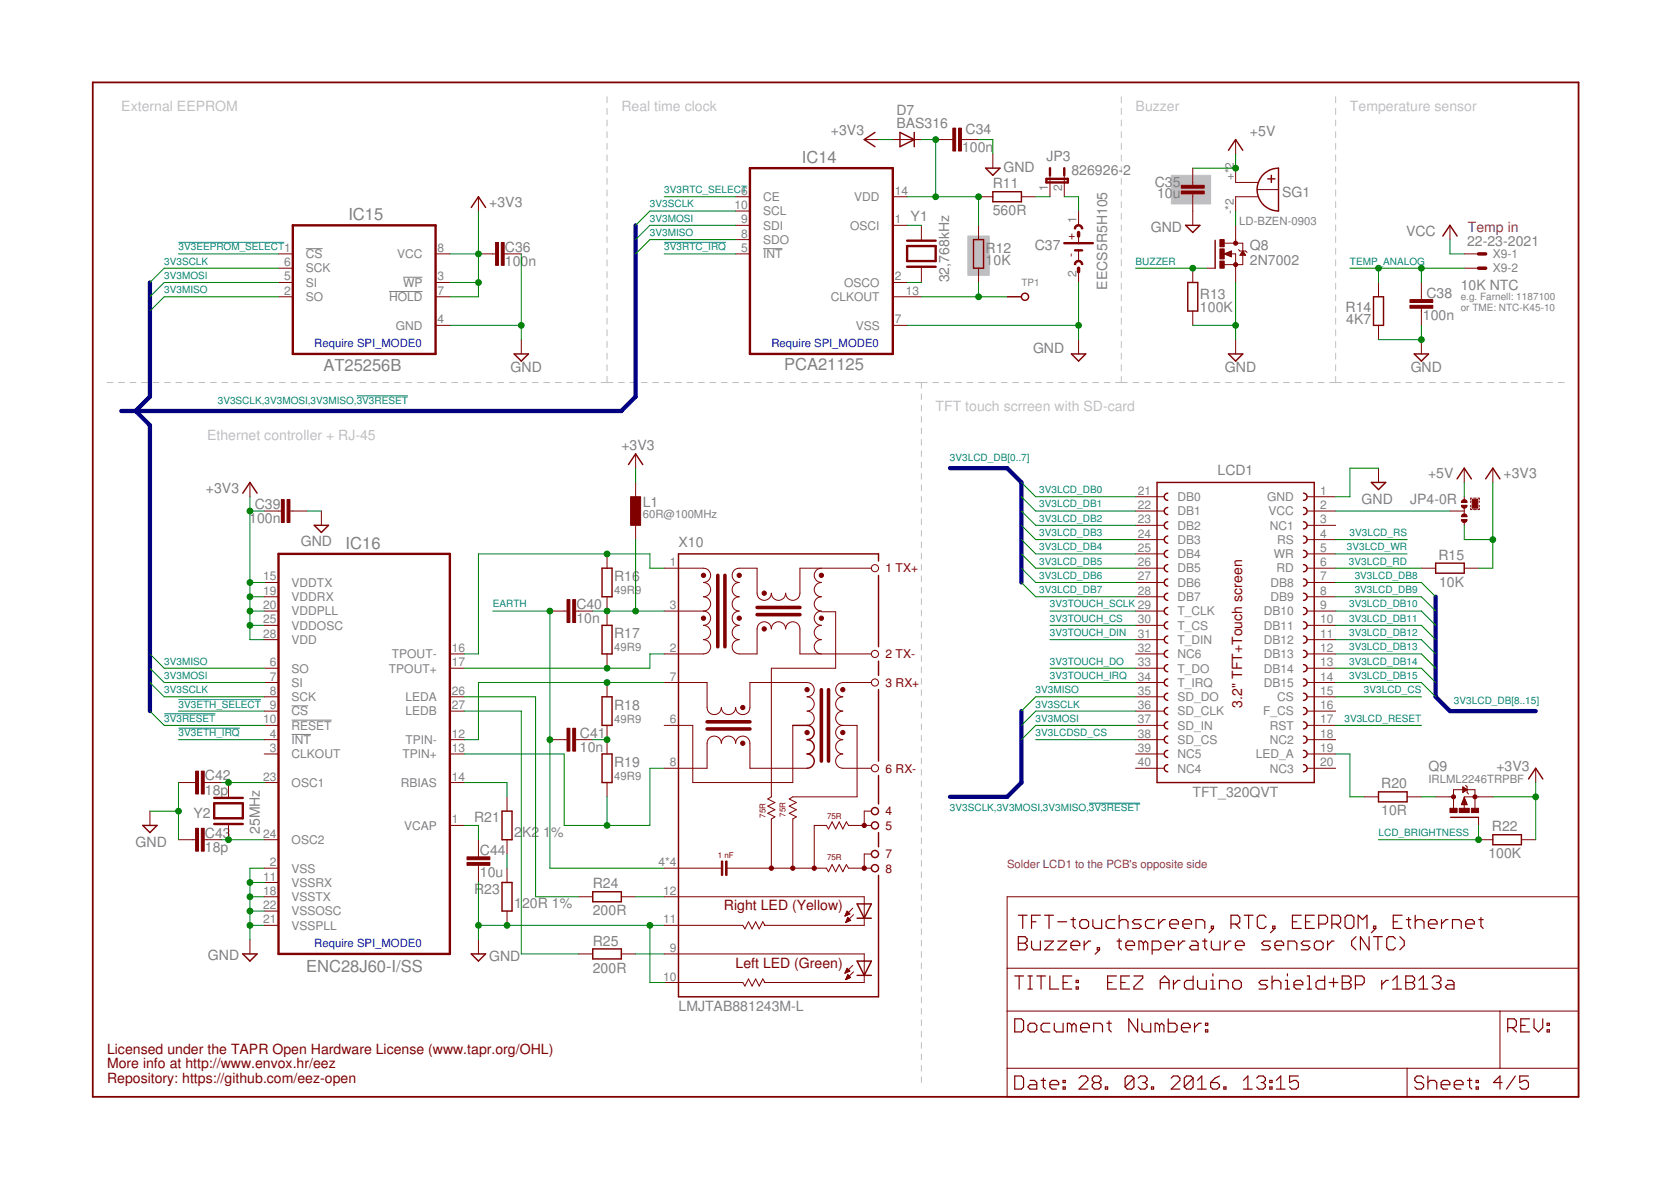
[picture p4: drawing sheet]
<svg xmlns="http://www.w3.org/2000/svg" width="297mm" height="210mm" viewBox="0 0 297 210" stroke-linecap="round" stroke-linejoin="round" font-family="sans-serif">
<defs><g id="words">
<g font-size="2.9" fill="#808080">
<text x="142.6" y="29">IC14</text>
<text x="61.9" y="39.2">IC15</text>
<text x="57.5" y="65.9">AT25256B</text>
<text x="139.4" y="65.8">PCA21125</text>
<text x="61.4" y="97.6">IC16</text>
<text x="54.4" y="172.8">ENC28J60-I/SS</text>
</g>
<g font-size="2.5" fill="#c0c0c0">
<text x="21.6" y="19.7">External EEPROM</text>
<text x="110.5" y="19.7">Real time clock</text>
<text x="201.9" y="19.7">Buzzer</text>
<text x="240" y="19.7">Temperature sensor</text>
<text x="166.3" y="73.1">TFT touch scrreen with SD-card</text>
<text x="36.8" y="78.1">Ethernet controller + RJ-45</text>
</g>
<g font-size="2.5" fill="#808080">
<text x="159.3" y="22.7">BAS316</text>
<text x="159.3" y="20.5">D7</text>
<text x="171.7" y="23.8">C34</text>
<text x="147.7" y="24">+3V3</text>
<text x="171" y="27">100n</text>
<text x="186" y="28.6">JP3</text>
<text x="222.2" y="24.2">+5V</text>
<text x="176.5" y="33.5">R11</text>
<text x="178.4" y="30.5">GND</text>
<text x="190.4" y="31.2">826926-2</text>
<text x="205.3" y="33.3">C3</text>
<text x="205.7" y="35.2">10</text>
<text x="208.5" y="35.2">u</text>
<text x="208.5" y="33.3">5</text>
<text x="227.9" y="35">SG1</text>
<text x="87" y="36.9">+3V3</text>
<text x="161.9" y="39.3">Y1</text>
<text x="176.5" y="38.3">560R</text>
<text x="204.6" y="41.2">GND</text>
<text x="249.9" y="41.9">VCC</text>
<text x="89.8" y="47.3">100n</text>
<text x="89.8" y="44.7">C36</text>
<text x="175.2" y="47.2">1</text>
<text x="175.2" y="44.9">R12</text>
<text x="176.6" y="47.2">0K</text>
<text x="184" y="44.4">C37</text>
<text x="222.2" y="47">2N7002</text>
<text x="222.2" y="44.5">Q8</text>
<text x="260.8" y="43.7">22-23-2021</text>
<text x="168.7" y="50.2" transform="rotate(-90 168.7 50.2)">32,768kHz</text>
<text x="196.8" y="51.5" transform="rotate(-90 196.8 51.5)">EECS5R5H105</text>
<text x="213.3" y="53.1">R13</text>
<text x="253.6" y="53">C38</text>
<text x="259.7" y="51.5">10K NTC</text>
<text x="213.3" y="55.4">100K</text>
<text x="239.2" y="55.4">R14</text>
<text x="239.3" y="57.6">4K7</text>
<text x="252.9" y="56.8">100n</text>
<text x="183.6" y="62.8">GND</text>
<text x="90.8" y="66.1">GND</text>
<text x="217.7" y="66.1">GND</text>
<text x="250.8" y="66.1">GND</text>
<text x="110.5" y="80">+3V3</text>
<text x="36.6" y="87.7">+3V3</text>
<text x="216.4" y="84.5">LCD1</text>
<text x="242" y="89.6">GND</text>
<text x="250.7" y="89.6">JP4-0R</text>
<text x="253.9" y="85">+5V</text>
<text x="267.3" y="85">+3V3</text>
<text x="44.3" y="93">100n</text>
<text x="45.3" y="90.5">C39</text>
<text x="114.3" y="90.2">L1</text>
<text x="53.5" y="97.1">GND</text>
<text x="120.6" y="97.2">X10</text>
<text x="255.7" y="99.5">R15</text>
<text x="109.2" y="103.3">R16</text>
<text x="255.8" y="104.3">10K</text>
<text x="102.5" y="110.8">10n</text>
<text x="102.5" y="108.2">C40</text>
<text x="109.2" y="113.5">R17</text>
<text x="103.1" y="131.1">C41</text>
<text x="109.2" y="126.2">R18</text>
<text x="103.1" y="133.6">10n</text>
<text x="109.2" y="136.3">R19</text>
<text x="253.9" y="137">Q9</text>
<text x="266" y="137">+3V3</text>
<text x="36.4" y="141.2">18p</text>
<text x="36.4" y="138.7">C42</text>
<text x="212" y="141.6">TFT_320QVT</text>
<text x="245.5" y="140.1">R20</text>
<text x="34.4" y="145.3">Y2</text>
<text x="36.4" y="148.9">C43</text>
<text x="46.2" y="148.3" transform="rotate(-90 46.2 148.3)">25MHz</text>
<text x="84.3" y="146.2">R21</text>
<text x="91.4" y="148.7">2</text>
<text x="92.8" y="148.7">K2</text>
<text x="96.6" y="148.7">1</text>
<text x="98" y="148.7">%</text>
<text x="245.5" y="144.9">10R</text>
<text x="265.2" y="147.7">R22</text>
<text x="24.1" y="150.5">GND</text>
<text x="36.4" y="151.4">18p</text>
<text x="85.3" y="155.8">10u</text>
<text x="85.3" y="152">C44</text>
<text x="264.6" y="152.5">100K</text>
<text x="84.3" y="158.9">R23</text>
<text x="91.4" y="161.4">1</text>
<text x="92.8" y="161.4">20R 1%</text>
<text x="105.4" y="157.9">R24</text>
<text x="105.4" y="162.7">200R</text>
<text x="37" y="170.7">GND</text>
<text x="87" y="170.8">GND</text>
<text x="105.4" y="172.9">200R</text>
<text x="105.4" y="168.1">R25</text>
<text x="120.6" y="179.7">LMJTAB881243M-L</text>
</g>
<text font-size="2.5" fill="#800080" x="260.9" y="41.3">Temp in</text>
<g font-size="2.5" fill="#800000">
<text x="220.8" y="125.7" transform="rotate(-90 220.8 125.7)">3.2&quot; TFT+Touch screen</text>
<text x="128.7" y="161.8">Right LED (Yellow)</text>
<text x="130.7" y="172">Left LED (Green)</text>
<text x="19" y="187.3">Licensed under the TAPR Open Hardware License (www.tapr.org/OHL)</text>
<text x="19" y="189.9">More info at http://www.envox.hr/eez</text>
<text x="19" y="192.4">Repository: https://github.com/eez-open</text>
</g>
<g font-size="2.1" fill="#808080">
<text x="131.8" y="34.6">6</text>
<text x="135.6" y="35.7">CE</text>
<text x="151.9" y="35.7">VDD</text>
<text x="159.1" y="34.6">14</text>
<text x="186.3" y="34" transform="rotate(-90 186.3 34)">1</text>
<text x="188.8" y="34" transform="rotate(-90 188.8 34)">2</text>
<text x="219.3" y="32.1" transform="rotate(-90 219.3 32.1)">+*2</text>
<text x="130.6" y="37.1">10</text>
<text x="131.8" y="39.7">9</text>
<text x="135.6" y="40.8">SDI</text>
<text x="135.6" y="38.3">SCL</text>
<text x="151.1" y="40.8">OSCI</text>
<text x="159.1" y="39.7">1</text>
<text x="191.4" y="39.7" transform="rotate(-90 191.4 39.7)">1</text>
<text x="219.3" y="38.1" transform="rotate(-90 219.3 38.1)">-*2</text>
<text x="50.5" y="44.8">1</text>
<text x="50.5" y="47.3">6</text>
<text x="54.4" y="45.9">CS</text>
<text x="70.6" y="45.9">VCC</text>
<text x="77.8" y="44.8">8</text>
<text x="131.8" y="44.8">5</text>
<text x="131.8" y="42.2">8</text>
<text x="135.6" y="45.9">INT</text>
<text x="135.6" y="43.3">SDO</text>
<text x="265.4" y="45.9">X9-1</text>
<text x="50.5" y="49.8">5</text>
<text x="50.5" y="52.4">2</text>
<text x="54.4" y="51">SI</text>
<text x="54.4" y="48.4">SCK</text>
<text x="54.4" y="53.5">SO</text>
<text x="69.2" y="53.5">HOLD</text>
<text x="71.7" y="51">WP</text>
<text x="77.8" y="52.4">7</text>
<text x="77.8" y="49.8">3</text>
<text x="147.7" y="53.5">CLKOUT</text>
<text x="150.1" y="51">OSCO</text>
<text x="159.1" y="49.8">2</text>
<text x="161" y="52.4">13</text>
<text x="191.4" y="49.2" transform="rotate(-90 191.4 49.2)">2</text>
<text x="265.4" y="48.4">X9-2</text>
<text x="70.3" y="58.6">GND</text>
<text x="77.8" y="57.5">4</text>
<text x="152.1" y="58.6">VSS</text>
<text x="159.1" y="57.5">7</text>
<text x="202.2" y="87.9">21</text>
<text x="209.3" y="89.1">DB0</text>
<text x="225.3" y="89.1">GND</text>
<text x="234.7" y="87.9">1</text>
<text x="202.2" y="90.5">22</text>
<text x="202.2" y="93">23</text>
<text x="202.2" y="95.6">24</text>
<text x="209.3" y="91.6">DB1</text>
<text x="209.3" y="94.1">DB2</text>
<text x="225.5" y="91.6">VCC</text>
<text x="225.7" y="94.1">NC1</text>
<text x="234.7" y="90.5">2</text>
<text x="234.7" y="93">3</text>
<text x="234.7" y="95.6">4</text>
<text x="119.1" y="100.6">1</text>
<text x="202.2" y="98.1">25</text>
<text x="202.2" y="100.6">26</text>
<text x="209.3" y="96.7">DB3</text>
<text x="209.3" y="99.2">DB4</text>
<text x="209.3" y="101.8">DB5</text>
<text x="226.5" y="99.2">WR</text>
<text x="226.9" y="101.8">RD</text>
<text x="227.1" y="96.7">RS</text>
<text x="234.7" y="98.1">5</text>
<text x="234.7" y="100.6">6</text>
<text x="46.8" y="103.2">15</text>
<text x="46.8" y="105.7">19</text>
<text x="51.8" y="104.3">VDDTX</text>
<text x="51.8" y="106.8">VDDRX</text>
<text x="202.2" y="103.2">27</text>
<text x="202.2" y="105.7">28</text>
<text x="209.3" y="104.3">DB6</text>
<text x="209.3" y="106.8">DB7</text>
<text x="225.9" y="104.3">DB8</text>
<text x="225.9" y="106.8">DB9</text>
<text x="234.7" y="103.2">7</text>
<text x="234.7" y="105.7">8</text>
<text x="46.8" y="108.3">20</text>
<text x="46.8" y="110.8">25</text>
<text x="46.8" y="113.3">28</text>
<text x="51.8" y="109.4">VDDPLL</text>
<text x="51.8" y="111.9">VDDOSC</text>
<text x="119.1" y="108.3">3</text>
<text x="202.2" y="108.3">29</text>
<text x="202.2" y="110.8">30</text>
<text x="202.2" y="113.3">31</text>
<text x="209.3" y="109.4">T_CLK</text>
<text x="209.3" y="111.9">T_CS</text>
<text x="224.7" y="109.4">DB10</text>
<text x="224.7" y="111.9">DB11</text>
<text x="234.7" y="108.3">9</text>
<text x="234.7" y="110.8">10</text>
<text x="234.7" y="113.3">11</text>
<text x="48" y="118.4">6</text>
<text x="51.8" y="114.4">VDD</text>
<text x="51.8" y="119.5">SO</text>
<text x="69.1" y="119.5">TPOUT+</text>
<text x="69.7" y="117">TPOUT-</text>
<text x="80.3" y="115.9">16</text>
<text x="80.3" y="118.4">17</text>
<text x="119.1" y="115.9">2</text>
<text x="202.2" y="115.9">32</text>
<text x="202.2" y="118.4">33</text>
<text x="209.3" y="114.4">T_DIN</text>
<text x="209.3" y="117">NC6</text>
<text x="209.3" y="119.5">T_DO</text>
<text x="224.7" y="114.4">DB12</text>
<text x="224.7" y="117">DB13</text>
<text x="224.7" y="119.5">DB14</text>
<text x="234.7" y="115.9">12</text>
<text x="234.7" y="118.4">13</text>
<text x="48" y="120.9">7</text>
<text x="48" y="123.5">8</text>
<text x="51.8" y="122.1">SI</text>
<text x="51.8" y="124.6">SCK</text>
<text x="72.1" y="124.6">LEDA</text>
<text x="80.3" y="123.5">26</text>
<text x="119.1" y="120.9">7</text>
<text x="202.2" y="120.9">34</text>
<text x="202.2" y="123.5">35</text>
<text x="209.3" y="122.1">T_IRQ</text>
<text x="209.3" y="124.6">SD_DO</text>
<text x="224.7" y="122.1">DB15</text>
<text x="227.1" y="124.6">CS</text>
<text x="234.7" y="123.5">15</text>
<text x="234.7" y="120.9">14</text>
<text x="46.8" y="128.6">10</text>
<text x="48" y="126">9</text>
<text x="48" y="131.1">4</text>
<text x="51.8" y="127.1">CS</text>
<text x="51.8" y="129.7">RESET</text>
<text x="72.1" y="127.1">LEDB</text>
<text x="80.3" y="131.1">12</text>
<text x="80.3" y="126">27</text>
<text x="119.1" y="128.6">6</text>
<text x="202.2" y="126">36</text>
<text x="202.2" y="128.6">37</text>
<text x="202.2" y="131.1">38</text>
<text x="209.3" y="127.1">SD_CLK</text>
<text x="209.3" y="129.7">SD_IN</text>
<text x="224.6" y="127.1">F_CS</text>
<text x="225.7" y="129.7">RST</text>
<text x="234.7" y="126">16</text>
<text x="234.7" y="128.6">17</text>
<text x="234.7" y="131.1">18</text>
<text x="48" y="133.6">3</text>
<text x="51.8" y="134.8">CLKOUT</text>
<text x="51.8" y="132.2">INT</text>
<text x="71.5" y="134.8">TPIN+</text>
<text x="72.1" y="132.2">TPIN-</text>
<text x="80.3" y="133.6">13</text>
<text x="119.1" y="136.2">8</text>
<text x="202.2" y="133.6">39</text>
<text x="202.2" y="136.2">40</text>
<text x="209.3" y="132.2">SD_CS</text>
<text x="209.3" y="134.8">NC5</text>
<text x="209.3" y="137.3">NC4</text>
<text x="223.3" y="134.8">LED_A</text>
<text x="225.7" y="132.2">NC2</text>
<text x="225.7" y="137.3">NC3</text>
<text x="234.7" y="133.6">19</text>
<text x="234.7" y="136.2">20</text>
<text x="46.8" y="138.7">23</text>
<text x="51.8" y="139.8">OSC1</text>
<text x="71.2" y="139.8">RBIAS</text>
<text x="80.3" y="138.7">14</text>
<text x="46.8" y="148.9">24</text>
<text x="51.8" y="150">OSC2</text>
<text x="71.8" y="147.5">VCAP</text>
<text x="80.3" y="146.3">1</text>
<text x="48" y="154">2</text>
<text x="51.8" y="155.1">VSS</text>
<text x="117.1" y="154">4*4</text>
<text x="46.8" y="156.5">11</text>
<text x="46.8" y="159">18</text>
<text x="46.8" y="161.6">22</text>
<text x="51.8" y="157.6">VSSRX</text>
<text x="51.8" y="160.2">VSSTX</text>
<text x="117.9" y="159">12</text>
<text x="46.8" y="164.1">21</text>
<text x="51.8" y="162.7">VSSOSC</text>
<text x="51.8" y="165.2">VSSPLL</text>
<text x="117.9" y="164.1">11</text>
<text x="119.1" y="169.2">9</text>
<text x="117.9" y="174.3">10</text>
</g>
<g font-size="2.1" fill="#800000">
<text x="191.1" y="45.8" transform="rotate(-90 191.1 45.8)">-</text>
<text x="191.1" y="42.6" transform="rotate(-90 191.1 42.6)">+</text>
<text x="157.4" y="101.8">1 TX+</text>
<text x="157.4" y="117">2 TX-</text>
<text x="157.4" y="122.1">3 RX+</text>
<text x="157.4" y="137.3">6 RX-</text>
<text x="157.4" y="144.9">4</text>
<text x="157.4" y="147.5">5</text>
<text x="157.4" y="152.5">7</text>
<text x="157.4" y="155.1">8</text>
</g>
<g font-size="2" fill="#808080">
<text x="220.3" y="40">LD-BZEN-0903</text>
<text x="114.3" y="92.1">60R@100MHz</text>
<text x="109.2" y="105.6">49R9</text>
<text x="109.2" y="115.7">49R9</text>
<text x="109.2" y="128.4">49R9</text>
<text x="109.2" y="138.6">49R9</text>
<text x="253.9" y="139.2">IRLML2246TRPBF</text>
</g>
<g font-size="2" fill="#00f">
<text x="55.9" y="61.6">Require SPI_MODE0</text>
<text x="137.1" y="61.6">Require SPI_MODE0</text>
<text x="55.9" y="168.3">Require SPI_MODE0</text>
</g>
<text font-size="2" fill="#800080" x="179" y="154.3">Solder LCD1 to the PCB's opposite side</text>
<g font-size="1.8" fill="#008080">
<text x="118.1" y="34.3">3V3RTC_SELECT</text>
<text x="115.5" y="36.9">3V3SCLK</text>
<text x="115.5" y="39.4">3V3MOSI</text>
<text x="115.5" y="41.9">3V3MISO</text>
<text x="29.2" y="47">3V3SCLK</text>
<text x="31.7" y="44.5">3V3EEPROM_SELECT</text>
<text x="118.1" y="44.5">3V3RTC_IRQ</text>
<text x="201.9" y="47">BUZZER</text>
<text x="240" y="47">TEMP_ANALOG</text>
<text x="29.2" y="49.6">3V3MOSI</text>
<text x="29.2" y="52.1">3V3MISO</text>
<text x="38.7" y="71.8">3V3SCLK,3V3MOSI,3V3MISO,3V3RESET</text>
<text x="168.9" y="81.9">3V3LCD_DB[0..7]</text>
<text x="184.7" y="87.7">3V3LCD_DB0</text>
<text x="184.7" y="95.3">3V3LCD_DB3</text>
<text x="184.7" y="92.7">3V3LCD_DB2</text>
<text x="184.7" y="90.2">3V3LCD_DB1</text>
<text x="239.9" y="95.3">3V3LCD_RS</text>
<text x="184.7" y="100.4">3V3LCD_DB5</text>
<text x="184.7" y="97.8">3V3LCD_DB4</text>
<text x="239.4" y="97.8">3V3LCD_WR</text>
<text x="239.8" y="100.4">3V3LCD_RD</text>
<text x="87.6" y="108">EARTH</text>
<text x="184.7" y="105.4">3V3LCD_DB7</text>
<text x="184.7" y="102.9">3V3LCD_DB6</text>
<text x="186.6" y="108">3V3TOUCH_SCLK</text>
<text x="239.8" y="108">3V3LCD_DB10</text>
<text x="240.8" y="102.9">3V3LCD_DB8</text>
<text x="240.8" y="105.4">3V3LCD_DB9</text>
<text x="186.6" y="110.5">3V3TOUCH_CS</text>
<text x="186.6" y="113.1">3V3TOUCH_DIN</text>
<text x="239.8" y="110.5">3V3LCD_DB11</text>
<text x="239.8" y="113.1">3V3LCD_DB12</text>
<text x="29.2" y="118.1">3V3MISO</text>
<text x="186.6" y="118.1">3V3TOUCH_DO</text>
<text x="239.8" y="115.6">3V3LCD_DB13</text>
<text x="239.8" y="118.1">3V3LCD_DB14</text>
<text x="29.2" y="123.2">3V3SCLK</text>
<text x="29.2" y="120.7">3V3MOSI</text>
<text x="31.7" y="125.7">3V3ETH_SELECT</text>
<text x="184.1" y="125.7">3V3SCLK</text>
<text x="184.1" y="123.2">3V3MISO</text>
<text x="186.6" y="120.7">3V3TOUCH_IRQ</text>
<text x="239.8" y="120.7">3V3LCD_DB15</text>
<text x="242.4" y="123.2">3V3LCD_CS</text>
<text x="258.5" y="125.1">3V3LCD_DB[8..15]</text>
<text x="29.2" y="128.3">3V3RESET</text>
<text x="31.7" y="130.8">3V3ETH_IRQ</text>
<text x="184.1" y="128.3">3V3MOSI</text>
<text x="184.1" y="130.8">3V3LCDSD_CS</text>
<text x="239" y="128.3">3V3LCD_RESET</text>
<text x="168.9" y="144.2">3V3SCLK,3V3MOSI,3V3MISO,3V3RESET</text>
<text x="245" y="148.6">LCD_BRIGHTNESS</text>
</g>
<g font-size="1.8" fill="#808080">
<text x="181.6" y="50.8">TP1</text>
<text x="259.7" y="53.4">e.g. Farnell: 1187100</text>
<text x="259.7" y="55.3">or TME: NTC-K45-10</text>
</g>
<g font-size="1.4" fill="#800000">
<text x="136.1" y="145.3" transform="rotate(-90 136.1 145.3)">75R</text>
<text x="139.7" y="145.2" transform="rotate(-90 139.7 145.2)">75R</text>
<text x="147" y="145.6">75R</text>
<text x="127.6" y="152.4">1 nF</text>
<text x="147" y="152.9">75R</text>
</g>
</g></defs>
<g fill="#c0c0c0" stroke="#c0c0c0" stroke-width=".18">
<path d="M172 42h3.9v6.9h-3.9z"/>
<path d="M208.2 31.2h7v5h-7z"/>
</g>
<g fill="none" stroke="#c0c0c0" stroke-width=".18">
<path d="M107.9 17.2v1.1M107.9 19.3v1M199.3 17.2v1.1M199.3 19.3v1M237.4 17.2v1.1M237.4 19.3v1M107.9 21.3v1.1M107.9 23.4v1.1M107.9 25.5v1M107.9 27.5v1.1M107.9 29.6v1.1M107.9 31.7v1.1"/>
<path d="M107.9 33.8v1M107.9 35.8v1.1M107.9 37.9v1.1M107.9 40v1M199.3 21.3v1.1M199.3 23.4v1.1M199.3 25.5v1M199.3 27.5v1.1M199.3 29.6v1.1M199.3 31.7v1.1M199.3 33.8v1M199.3 35.8v1.1"/>
<path d="M199.3 37.9v1.1M199.3 40v1M237.4 21.3v1.1M237.4 23.4v1.1M237.4 25.5v1M237.4 27.5v1.1M237.4 29.6v1.1M237.4 31.7v1.1M237.4 33.8v1M237.4 35.8v1.1M237.4 37.9v1.1M237.4 40v1"/>
<path d="M107.9 42.1v1M107.9 44.1v1.1M107.9 46.2v1.1M107.9 48.3v1M107.9 50.3v1.1M107.9 52.4v1.1M107.9 54.5v1M107.9 56.6v1M107.9 58.6v1.1M199.3 42.1v1M199.3 44.1v1.1M199.3 46.2v1.1"/>
<path d="M199.3 48.3v1M199.3 50.3v1.1M199.3 52.4v1.1M199.3 54.5v1M199.3 56.6v1M199.3 58.6v1.1M237.4 42.1v1M237.4 44.1v1.1M237.4 46.2v1.1M237.4 48.3v1M237.4 50.3v1.1M237.4 52.4v1.1"/>
<path d="M237.4 54.5v1M237.4 56.6v1M237.4 58.6v1.1M19 68h1.1M21.1 68h1M23.1 68h1.1M25.2 68h1M27.2 68h1M29.3 68h1M31.3 68h1M33.3 68h1.1M35.4 68h1"/>
<path d="M37.4 68h1.1M39.5 68h1M41.5 68h1M43.5 68h1.1M45.6 68h1M47.6 68h1.1M49.7 68h1M51.7 68h1M53.8 68h1M55.8 68h1M57.8 68h1.1M59.9 68h1"/>
<path d="M61.9 68h1.1M64 68h1M66 68h1.1M68.1 68h1M70.1 68h1M72.1 68h1.1M74.2 68h1M76.2 68h1.1M78.3 68h1M80.3 68h1.1M82.4 68h1M84.4 68h1"/>
<path d="M86.4 68h1.1M88.5 68h1M90.5 68h1.1M92.6 68h1M94.6 68h1.1M96.6 68h1.1M98.7 68h1M100.7 68h1.1M102.8 68h1M104.8 68h1.1M106.9 68h2M107.9 60.7v1.1"/>
<path d="M107.9 62.8v1M107.9 64.8v1.1M107.9 66.9v1.1M109.9 68h1.1M112 68h1M114 68h1M116 68h1.1M118.1 68h1M120.1 68h1M122.1 68h1.1M124.2 68h1M126.2 68h1"/>
<path d="M128.2 68h1.1M130.3 68h1M132.3 68h1M134.3 68h1M136.4 68h1M138.4 68h1M140.4 68h1M142.5 68h1M144.5 68h1M146.5 68h1M148.5 68h1.1M150.6 68h1"/>
<path d="M152.6 68h1M154.6 68h1.1M156.7 68h1M158.7 68h1M160.7 68h1.1M162.8 68h2M163.8 68v1M163.8 70v1M163.8 72v1M163.8 74v1.1M163.8 76.1v1M163.8 78.1v1"/>
<path d="M165.8 68h1M167.9 68h1M169.9 68h1M171.9 68h1M173.9 68h1.1M176 68h1M178 68h1M180 68h1.1M182.1 68h1M184.1 68h1M186.1 68h1.1M188.2 68h1"/>
<path d="M190.2 68h1M192.2 68h1.1M194.2 68h1.1M196.3 68h1M198.3 68h2.1M199.3 60.7v1.1M199.3 62.8v1M199.3 64.8v1.1M199.3 66.9v1.1M201.4 68h1.1M203.5 68h1M205.5 68h1.1"/>
<path d="M207.6 68h1M209.6 68h1.1M211.7 68h1M213.7 68h1.1M215.8 68h1.1M217.8 68h1.1M219.9 68h1.1M222 68h1M224 68h1.1M226.1 68h1M228.1 68h1.1M230.2 68h1.1"/>
<path d="M232.3 68h1M234.3 68h1.1M236.4 68h2.1M237.4 60.7v1.1M237.4 62.8v1M237.4 64.8v1.1M237.4 66.9v1.1M239.5 68h1.1M241.6 68h1.1M243.7 68h1.1M245.8 68h1M247.8 68h1.1"/>
<path d="M249.9 68h1.1M252 68h1.1M254.1 68h1.1M256.2 68h1M258.3 68h1M260.3 68h1.1M262.4 68h1.1M264.5 68h1.1M266.6 68h1.1M268.6 68h1.1M270.7 68h1.1M272.8 68h1.1"/>
<path d="M274.9 68h1.1M277 68h1.1M163.8 80.1v1M163.8 82.1v1.1M163.8 84.2v1M163.8 86.2v1M163.8 88.2v1M163.8 90.2v1M163.8 92.2v1.1M163.8 94.3v1M163.8 96.3v1M163.8 98.3v1.1"/>
<path d="M163.8 100.4v1M163.8 102.4v1M163.8 104.4v1M163.8 106.4v1M163.8 108.4v1.1M163.8 110.5v1M163.8 112.5v1M163.8 114.5v1M163.8 116.5v1.1M163.8 118.6v1M163.8 120.6v1M163.8 122.6v1"/>
<path d="M163.8 124.6v1M163.8 126.6v1.1M163.8 128.7v1M163.8 130.7v1M163.8 132.7v1M163.8 134.7v1.1M163.8 136.8v1M163.8 138.8v1M163.8 140.8v1M163.8 142.8v1M163.8 144.8v1.1M163.8 146.9v1"/>
<path d="M163.8 148.9v1M163.8 150.9v1.1M163.8 153v1M163.8 155v1M163.8 157v1M163.8 159v1M163.8 161v1.1M163.8 163.1v1M163.8 165.1v1M163.8 167.1v1M163.8 169.1v1.1M163.8 171.2v1"/>
<path d="M163.8 173.2v1M163.8 175.2v1M163.8 177.2v1M163.8 179.2v1.1M163.8 181.3v1M163.8 183.3v1M163.8 185.3v1M163.8 187.3v1.1M163.8 189.4v1M163.8 191.4v1"/>
</g>
<path d="M54.4 44.2h2.9M69.2 51.8h5.9M71.7 49.3h3.4M135.6 44.2h3.5M51.8 125.5h3M51.8 128h7.1M51.8 130.5h3.5" fill="none" stroke="#808080" stroke-width=".18"/>
<g fill="none" stroke="#800000" stroke-width=".21">
<path d="M180.4 173.5h1.5M181 162.7h1.6M181 166.5h1.2l.4 .4v.4l-.4 .3 .4 .4v.4l-.4 .4h-1.2zM181 167.6h1.2M181.2 173.5v2.3M181.8 162.7v2.3M182.7 173.5h.8M182.7 175.8h.8M183.1 173.5v2.3M183.4 167.3v1.1l.3 .4h1.2v-1.5M183.4 163.8h.7M184.3 173.5h1.5"/>
<path d="M184.9 162.7h-1.5v2.3M185.1 173.5v2.3M185.7 162.7h1.6M185.7 167.3h1.6l-1.6 1.5h1.6M186.5 162.7v2.3M186.6 173.5v2.3h1.6M188 163.8h1.6M188 167.3h1.6l-1.6 1.5h1.6M189 174.6h.7M190.4 163.4h.8M190.4 168h1.5v-.4l-.3-.3h-.8l-.4 .3v.8l.4 .4h.8M190.5 173.5h-1.5v2.3h1.5"/>
<path d="M190.8 163.1v1.5l.4 .4M191.3 175.4h.4v.4h-.4zM191.3 174.2h.4v.4h-.4zM192.3 163.4h.8l.4 .4v.8l-.4 .4h-.8l-.4-.4v-.8zM192.7 167.3v1.5M193.9 167.3h-.4l-.8 .7M194.3 163.4v1.2l.4 .4h1.1v-1.6M195.1 168.4h.4v.4h-.4zM195.5 168.8l-.8 .8M196.9 174.6h.8M198.2 163.4h-1.2l-.4 .4v.8l.4 .4h1.2M198.5 173.5h-1.6v2.3h1.6"/>
<path d="M198.6 167.3h.7M198.9 163.8l.4-.4h.8l.4 .4v1.2M198.9 162.7v2.3M198.9 166.9v1.5l.4 .4M199.2 174.6h.8M200.1 168h1.6v-.4l-.4-.3h-.8l-.4 .3v.8l.4 .4h.8M200.8 173.5h-1.6v2.3h1.6M201.6 173.5h1.5v.3l-1.5 1.6v.4h1.5M202.9 163.4h-1.2l-.4 .4 .4 .4h.8l.4 .4-.4 .4h-1.2M203.2 167.6l-.3-.3h-.4v1.5M203.2 167.6v1.2M203.2 167.6l.4-.3 .4 .3v1.2"/>
<path d="M204.8 168.8h1.2l.4-.4v-.8l-.4-.3h-1.2v2.3M205.2 163.4h-1.2l-.4 .4v.8l.4 .4h1.2M206 163.4v1.6M206.2 174.6h1.6M206.2 175.8v-1.6l.8-.7 .8 .7v1.6M207.1 163.4h-.3l-.8 .8M207.1 168h1.6v-.4l-.4-.3h-.8l-.4 .3v.8l.4 .4h.8M207.9 164.2h1.6v-.4l-.4-.4h-.8l-.4 .4v.8l.4 .4h.8M208.6 174.2v1.6M209.5 167.3v1.5M209.8 174.2h-.4l-.8 .8M210.2 164.2h1.6v-.4l-.4-.4h-.7l-.5 .4v.8l.5 .4h.7"/>
<path d="M210.7 167.3h-.5l-.7 .7M211.8 167.3h.8l.4 .3v1.2h-1.2l-.4-.4 .4-.4h1.2M212.1 173.5v2.3h-1.2l-.4-.4v-.8l.4-.4h1.2M212.6 165v-1.6h1.2l.4 .4v1.2M212.9 174.2v1.2l.4 .4h1.1v-1.6M213.8 167.3h.7M214.2 166.9v1.5l.3 .4M215.2 175.8h.8M215.2 174.2h.4v1.6M215.3 164.6h.4v.4h-.4zM215.3 167.3v1.1l.4 .4h1.2v-1.5M215.6 173.1v.4"/>
<path d="M215.7 165l-.8 .8M216.8 175.8v-1.6h1.2l.3 .4v1.2M217.7 167.3v1.5M218.8 164.2h1.2l.4-.4v-.7l-.4-.4h-1.2v2.3M218.8 167.3h-.4l-.7 .7M219.1 174.6l.4-.4h.8l.4 .4v.8l-.4 .4h-.8l-.4-.4zM219.6 164.2l.8 .8M219.6 168h1.6v-.4l-.4-.3h-.8l-.4 .3v.8l.4 .4h.8M221.2 162.7h1.5M222 162.7v2.3M225.1 163.1l-.4-.4h-.8l-.4 .4v1.5l.4 .4h.8l.4-.4M225.3 174.2h-1.1l-.4 .4 .4 .4h.8l.3 .4-.3 .4h-1.2"/>
<path d="M225.8 167.3h-1.1l-.4 .3 .4 .4h.7l.4 .4-.4 .4h-1.1M226.1 174.6l.4-.4h.8l.4 .4v1.2M226.1 173.5v2.3M226.2 164.6h.4v.4h-.4zM226.6 165l-.8 .8M226.6 168h1.6v-.4l-.4-.3h-.8l-.4 .3v.8l.4 .4h.8M228.5 175.8h.8M228.5 174.2h.4v1.6M228.9 173.1v.4M229 168.8v-1.5h1.1l.4 .3v1.2M229.7 163.8h.8M230 175h1.6v-.4l-.4-.4h-.8l-.4 .4v.8l.4 .4h.8"/>
<path d="M231.3 162.7h-1.6v2.3h1.6M232.1 163.8h.8M232.4 173.5h.3v2.3M232.4 175.8h.8M232.9 167.3h-1.2l-.4 .3 .4 .4h.8l.4 .4-.4 .4h-1.2M233.6 162.7h-1.5v2.3h1.5M233.6 167.6l.4-.3h.8l.4 .3v.8l-.4 .4h-.8l-.4-.4zM234.4 164.2h1.2l.4-.4v-.7l-.4-.4h-1.2v2.3M235.5 173.5v2.3h-1.2l-.4-.4v-.8l.4-.4h1.2M236 167.3v1.5M236.3 174.6h1.5M236.7 164.2h1.2l.4-.4v-.7l-.4-.4h-1.2v2.3"/>
<path d="M237 173.8v1.6M237.2 167.3h-.5l-.7 .7M237.5 164.2l.8 .8M238.6 173.5h1.2l.4 .3v.4l-.4 .4 .4 .4v.4l-.4 .4h-1.2zM238.6 174.6h1.2M239.5 162.7h.8l.4 .4v1.5l-.4 .4h-.8l-.4-.4v-1.5zM240.9 175h1.2l.4-.4v-.8l-.4-.3h-1.2v2.3M241 166.5l-.7 .8v.7l.7 .8M241.4 165v-2.3l.8 .7 .8-.7v2.3M243.4 166.5v2.3l-1.6-2.3v2.3M244.2 164.6h.4v.4h-.4zM244.2 166.5h1.5"/>
<path d="M244.6 165l-.8 .8M244.9 166.5v2.3M245.6 174.2v1.6M246.8 174.2h-.4l-.8 .8M247.6 175.8h1.5M247.6 174.2l.7-.7v2.3M247.7 163.8h.8M248.1 166.9l-.4-.4h-.8l-.4 .4v1.5l.4 .4h.8l.4-.4M248.8 166.5l.8 .8v.7l-.8 .8M249.2 162.7h-1.5v2.3h1.5M249.9 173.5h1.2l.4 .3v.4l-.4 .4 .4 .4v.4l-.4 .4h-1.2zM249.9 174.6h1.2"/>
<path d="M250 163.4h.8M250.4 163.1v1.5l.4 .4M251.6 163.8l.4-.4h.7l.4 .4v1.2M251.6 162.7v2.3M252.2 175.8h1.6M252.2 174.2l.8-.7v2.3M253.9 164.2h1.6v-.4l-.4-.4h-.8l-.4 .4v.8l.4 .4h.8M254.6 173.8l.4-.3h.8l.3 .3v.4l-.3 .4M255.4 174.6h.4M255.8 174.6l.3 .4v.4l-.3 .4h-.8l-.4-.4M256.2 163.4v1.6M257.3 174.2h.8l.4 .4v1.2h-1.2l-.4-.4 .4-.4h1.2"/>
<path d="M257.4 163.4h-.4l-.8 .8M258.2 165v-1.6h1.2l.4 .4v1.2M260.5 164.2h1.6v-.4l-.4-.4h-.8l-.4 .4v.8l.4 .4h.8M262.9 163.4h.8M263.2 163.1v1.5l.5 .4M180.4 181.1h1.2l.3 .4v1.5l-.3 .4h-1.2zM180.4 191.2h1.2l.3 .4v1.6l-.3 .4h-1.2zM182.7 182.2l.4-.3h.8l.4 .3v.8l-.4 .4h-.8l-.4-.4zM183.1 192h.8l.4 .4v1.2h-1.2l-.4-.4 .4-.4h1.2M185.1 192h.7M185.5 191.6v1.6l.3 .4M186.6 192.8h1.6v-.4l-.4-.4h-.8l-.4 .4v.8l.4 .4h.8"/>
<path d="M186.6 181.9h-1.1l-.4 .3v.8l.4 .4h1.1M187.4 181.9v1.1l.4 .4h1.2v-1.5M189 193.2h.4v.4h-.4zM189 192h.4v.4h-.4zM190.5 182.2l-.4-.3h-.4v1.5M190.5 182.2l.4-.3 .4 .3v1.2M190.5 182.2v1.2M191.8 191.6l.4-.4h.8l.4 .4v.4l-1.6 1.6h1.6M192.1 182.6h1.5v-.4l-.3-.3h-.8l-.4 .3v.8l.4 .4h.8M194.4 183.4v-1.5h1.2l.4 .3v1.2M194.5 192.4l-.3 .4v.4l.3 .4h.8l.4-.4v-.4l-.4-.4M194.5 192.4l-.3-.4v-.4l.3-.4h.8l.4 .4v.4l-.4 .4"/>
<path d="M194.5 192.4h.8M196.5 193.2h.4v.4h-.4zM196.8 181.9h.7M197.1 181.5v1.5l.4 .4M201.6 191.6v1.6l-.4 .4h-.8l-.4-.4M201.6 191.6l-.4-.4h-.8l-.4 .4v1.6M201.6 191.6l-1.6 1.6M202.2 181.1v2.3l-1.5-2.3v2.3M202.3 191.6l.4-.4h.8l.4 .4v.4l-.4 .4M203 181.9v1.1l.4 .4h1.2v-1.5M203.1 192.4h.4M203.5 192.4l.4 .4v.4l-.4 .4h-.8l-.4-.4"/>
<path d="M204.7 193.2h.4v.4h-.4zM206.1 182.2l-.4-.3h-.4v1.5M206.1 182.2v1.2M206.1 182.2l.4-.3 .4 .3v1.2M207.7 181.1v2.3h1.2l.3-.4v-.8l-.3-.3h-1.2M208.2 191.6l.4-.4h.8l.3 .4v.4l-1.5 1.6h1.5M210 182.6h1.6v-.4l-.4-.3h-.8l-.4 .3v.8l.4 .4h.8M212.1 191.6v1.6l-.4 .4h-.8l-.4-.4M212.1 191.6l-.4-.4h-.8l-.4 .4v1.6M212.1 191.6l-1.6 1.6M212.3 181.9v1.5M212.9 193.6h1.5"/>
<path d="M212.9 192l.7-.8v2.4M213.5 181.9h-.4l-.8 .7M214.3 183h.4v.4h-.4zM214.3 181.9h.4v.3h-.4zM215.2 192.4h1.2l.4 .4v.4l-.4 .4h-.8l-.4-.4zM216.8 191.2l-.8 .4-.8 .8M217.6 193.2h.3v.4h-.3zM221 193.6h1.6M221 192l.8-.8v2.4M223.4 191.6l.4-.4h.8l.3 .4v.4l-.3 .4M224.2 192.4h.4M224.6 192.4l.3 .4v.4l-.3 .4h-.8l-.4-.4"/>
<path d="M225.7 193.2h.4v.4h-.4zM225.7 192h.4v.4h-.4zM226.9 193.6h1.6M226.9 192l.8-.8v2.4M230.8 191.2h-1.6v1.2l.8-.4h.4l.4 .4v.8l-.4 .4h-.8l-.4-.4M253.1 191.6l-.4-.4h-.8l-.4 .4v.4l.4 .4h.8l.4 .4v.4l-.4 .4h-.8l-.4-.4M253.8 192.4l.4-.4h.8l.4 .4v1.2M253.8 191.2v2.4M256.2 192.8h1.5v-.4l-.4-.4h-.7l-.4 .4v.8l.4 .4h.7M258.5 192.8h1.6v-.4l-.4-.4h-.8l-.4 .4v.8l.4 .4h.8M260.9 192h.7M261.2 191.6v1.6l.4 .4"/>
<path d="M262.4 193.2h.4v.4h-.4zM262.4 192h.4v.4h-.4zM267 192.4h-1.5l1.1-1.2v2.4M268 182.6h1.2l.4-.4v-.7l-.4-.4h-1.2v2.3M268.8 182.6l.8 .8M269.4 191.2l-1.6 2.4M270.3 182.2h.8M271.7 191.2h-1.5v1.2l.7-.4h.4l.4 .4v.8l-.4 .4h-.8l-.3-.4M271.9 181.1h-1.6v2.3h1.6M272.7 181.1v1.5l.8 .8 .7-.8v-1.5M275 183h.4v.4h-.4zM275 181.9h.4v.3h-.4z"/>
</g>
<path d="M16.5 14.6h264.1v180.3h-264.1z" fill="none" stroke="#800000" stroke-width=".32"/>
<g fill="none" stroke="#800000" stroke-width=".18">
<path d="M85 35v2.5M130.8 35h2.5M130.8 37.5h2.5M153.6 24.8h2.6M158.7 24.8h5.1M158.7 35h2.5M166.3 24.8h3.1M170.9 24.8h3M173.9 35h2.6M176.5 27.3v2.6M181.6 35h2.5M186.6 31.2v3.8"/>
<path d="M189.2 31.2v3.8M191.7 37.5v2.5M212 29.9v3M212 34.5v5.5M219.6 24.8v2.5M219.6 29.9v2.5h4M223.5 33.7h3.8M223.6 35h-4v2.5M49.5 45.1h2.5M49.5 50.2h2.5M49.5 52.7h2.5M49.5 47.7h2.5"/>
<path d="M77.4 45.1h2.6M77.4 50.2h2.6M77.4 52.7h2.6M77.4 57.8h2.6M85 45.1h3.1M89.6 45.1h3.1M130.8 45.1h2.5M130.8 40h2.5M130.8 42.6h2.5M158.7 50.2h2.5M158.7 52.7h5.1M158.7 57.8h2.5"/>
<path d="M158.7 40h2.5M163.8 40v2.6M163.8 47.7v2.5M173.9 40v2.6M173.9 47.7v2.5M191.7 42v1.2M191.7 44.5v1.9M191.7 47.7v2.5M212 47.7v2.5M212 55.3v2.5M214.6 47.7h1.4M217.6 45.1l1.3-.5v1z"/>
<path d="M217.7 43.2h3.2v3.8h-3.3M217.7 45.1h1.2M217.9 45h1M218 45.3h.9M218.2 44.9h.7M218.3 45.4h.6M218.5 44.8h.4M218.6 45.5h.3M218.8 45.1h.8v5.1M218.8 44.7h.1M218.9 45.6h.1M219.6 40v3.2"/>
<path d="M220.2 44.4l.2 .2h1l.3 .3M220.5 45.3h.9M220.6 45.1h.7M220.6 45h.6M220.7 44.9h.4M220.8 44.8h.2M220.9 44.7h.1M220.9 44.6l.5 .8h-1zM245 50.2v2.5M245 57.8v2.6M252.7 50.2v3.1M252.7 54.8v3"/>
<path d="M257.7 40v2.6M260.3 45.1h2.5M260.3 47.7h2.5M92.7 60.4v2.5M191.7 60.4v2.5M219.6 60.4v2.5M252.7 60.4v2.5M44.4 85.7v2.6M47 90.8h3M51.5 90.8h3.1M57.1 90.8v2.6M107.9 98.4v2.6"/>
<path d="M113 80.7v2.5M113 85.7v2.6M113 93.4v2.5M201.9 90.8h5M201.9 88.3h5M201.9 93.4h5M201.9 95.9h5M201.9 98.4h5M232.3 90.8h5.1M232.3 88.3h5.1M232.3 93.4h5.1M232.3 95.9h5.1"/>
<path d="M232.3 98.4h5.1M245 83.2v2.5M257.7 90.8h2.6M260.3 83.2v2.5M260.3 88.3v.7M260.3 90.3v1M260.3 92.6v.8M261.4 90.3v.3h.3M261.4 89v.3M261.4 89.8v.3M261.7 88.5h-.3v.3M261.9 88.5h.5"/>
<path d="M261.9 90.6h.5M262.7 88.5h.3v.3M263 90.3v.3h-.3M263 89v.3M263 89.8v.3M265.4 83.2v2.5M47 103.5h2.5M47 106.1h2.5M47 108.6h2.5M47 111.1h2.5M47 113.7h2.5M47 118.8h2.5"/>
<path d="M80 118.8h2.5M80 116.2h2.5M97.7 108.6h3.1M102.3 108.6h3.1M107.9 106.1v5M107.9 116.2v2.6M118.1 101h7a1.27 1.27 0 0 1 1.2 1.3 1.27 1.27 0 0 1-1.2 1.2 1.27 1.27 0 0 1 1.2 1.3 1.27 1.27 0 0 1-1.2 1.3 1.27 1.27 0 0 1 1.2 1.2 1.27 1.27 0 0 1-1.2 1.3M118.1 108.6h7M125.1 108.6a1.27 1.27 0 0 1 1.2 1.3 1.27 1.27 0 0 1-1.2 1.2 1.27 1.27 0 0 1 1.2 1.3 1.27 1.27 0 0 1-1.2 1.3 1.27 1.27 0 0 1 1.2 1.3 1.27 1.27 0 0 1-1.2 1.2h-7M146 101a1.27 1.27 0 0 0-1.3 1.3 1.27 1.27 0 0 0 1.3 1.2 1.27 1.27 0 0 0-1.3 1.3 1.27 1.27 0 0 0 1.3 1.3 1.27 1.27 0 0 0-1.3 1.2 1.27 1.27 0 0 0 1.3 1.3 1.27 1.27 0 0 0-1.3 1.3 1.27 1.27 0 0 0 1.3 1.2 1.27 1.27 0 0 0-1.3 1.3 1.27 1.27 0 0 0 1.3 1.3 1.27 1.27 0 0 0-1.3 1.3 1.27 1.27 0 0 0 1.3 1.2M146 108.7h2.5v10.1h-11.4v22.8l-.6 .4 1.3 .6-1.3 .7 1.3 .6-1.3 .6 1.3 .7-.7 .4v8.7M154.9 101h-12.7v4.4a1.27 1.27 0 0 1-1.3 1.3 1.27 1.27 0 0 1-1.2-1.3 1.27 1.27 0 0 1-1.3 1.3 1.27 1.27 0 0 1-1.3-1.3 1.27 1.27 0 0 1-1.3 1.3 1.27 1.27 0 0 1-1.2-1.3v-4.4h-3.2a1.27 1.27 0 0 0-1.3 1.3 1.27 1.27 0 0 0 1.3 1.2 1.27 1.27 0 0 0-1.3 1.3 1.27 1.27 0 0 0 1.3 1.3 1.27 1.27 0 0 0-1.3 1.2 1.27 1.27 0 0 0 1.3 1.3 1.27 1.27 0 0 0-1.3 1.3 1.27 1.27 0 0 0 1.3 1.2 1.27 1.27 0 0 0-1.3 1.3 1.27 1.27 0 0 0 1.3 1.3 1.27 1.27 0 0 0-1.3 1.3 1.27 1.27 0 0 0 1.3 1.2h3.2v-4.4a1.27 1.27 0 0 1 1.2-1.3 1.27 1.27 0 0 1 1.3 1.3 1.27 1.27 0 0 1 1.3-1.3 1.27 1.27 0 0 1 1.3 1.3 1.27 1.27 0 0 1 1.2-1.3 1.27 1.27 0 0 1 1.3 1.3v4.4h12.7"/>
<path d="M201.9 103.5h5M201.9 106.1h5M201.9 108.6h5M201.9 111.1h5M201.9 113.7h5M201.9 118.8h5M201.9 116.2h5M201.9 101h5M232.3 103.5h5.1M232.3 106.1h5.1M232.3 108.6h5.1M232.3 111.1h5.1"/>
<path d="M232.3 113.7h5.1M232.3 118.8h5.1M232.3 116.2h5.1M232.3 101h5.1M252.7 101h2.5M260.3 101h2.5M31.7 139.1h3.1M36.3 139.1h3M40.6 139.1v2.5M47 121.3h2.5M47 123.8h2.5M47 126.4h2.5"/>
<path d="M47 128.9h2.5M47 131.5h2.5M47 134h2.5M47 139.1h2.5M80 123.8h2.5M80 126.4h2.5M80 131.5h2.5M80 134h2.5M80 139.1h2.5M97.7 131.5h3.1M102.3 131.5h3.1M107.9 121.3v2.5"/>
<path d="M107.9 128.9v5.1M107.9 139.1v2.5M118.1 121.3h7.6v4.5a1.27 1.27 0 0 0 1.3 1.2 1.27 1.27 0 0 0 1.2-1.2 1.27 1.27 0 0 0 1.3 1.2 1.27 1.27 0 0 0 1.3-1.2 1.27 1.27 0 0 0 1.2 1.2 1.27 1.27 0 0 0 1.3-1.2v-4.5h10.2a1.27 1.27 0 0 1 1.2 1.3 1.27 1.27 0 0 1-1.2 1.2 1.27 1.27 0 0 1 1.2 1.3 1.27 1.27 0 0 1-1.2 1.3 1.27 1.27 0 0 1 1.2 1.3 1.27 1.27 0 0 1-1.2 1.2M118.1 136.5h7.6v-4.4a1.27 1.27 0 0 1 1.3-1.3 1.27 1.27 0 0 1 1.2 1.3 1.27 1.27 0 0 1 1.3-1.3 1.27 1.27 0 0 1 1.3 1.3 1.27 1.27 0 0 1 1.2-1.3 1.27 1.27 0 0 1 1.3 1.3v4.4h10.2M118.1 128.9h5v10.2h17.8v-10.2M149.8 128.9a1.27 1.27 0 0 0-1.3 1.3 1.27 1.27 0 0 0 1.3 1.3 1.27 1.27 0 0 0-1.3 1.2 1.27 1.27 0 0 0 1.3 1.3 1.27 1.27 0 0 0-1.3 1.3 1.27 1.27 0 0 0 1.3 1.2h5.1M149.8 128.9h2.6v12.7h-11.5l-.6 .4 1.3 .6-1.3 .7 1.3 .6-1.3 .6 1.3 .7-.7 .4v8.7M154.9 121.3h-5.1a1.27 1.27 0 0 0-1.3 1.3 1.27 1.27 0 0 0 1.3 1.2 1.27 1.27 0 0 0-1.3 1.3 1.27 1.27 0 0 0 1.3 1.3 1.27 1.27 0 0 0-1.3 1.3 1.27 1.27 0 0 0 1.3 1.2M201.9 121.3h5M201.9 123.8h5M201.9 126.4h5M201.9 128.9h5"/>
<path d="M201.9 131.5h5M201.9 134h5M201.9 136.5h5M232.3 121.3h5.1M232.3 123.8h5.1M232.3 126.4h5.1M232.3 128.9h5.1M232.3 131.5h5.1M232.3 134h5.1M232.3 136.5h5.1M260 139.8l.8 .6-.8 .5zM260 140h.2"/>
<path d="M260.5 139.6l.3 .2v1.1l.2 .2M273 136.5v2.6M26.6 144.2v2.5M31.7 149.2h3.1M36.3 149.2h3M40.6 146.7v2.5M47 159.4h2.5M47 154.3h2.5M47 156.8h2.5M47 149.2h2.5M80 146.7h2.5M85 149.2v3.1"/>
<path d="M85 153.8v3M90.1 141.6v2.6M90.1 149.2v2.6M90.1 154.3v2.5M102.8 159.4h2.6M110.4 159.4h2.6M118.1 159.4h35.5v5.1h-17.8M118.1 154.3h10.1M129.2 154.3h17.7l.4 .6 .6-1.2 .6 1.2 .7-1.2 .6 1.2 .7-1.2 .3 .6h4.1M154.9 146.7h-4.1l-.3-.6-.7 1.2-.6-1.2-.7 1.2-.6-1.2-.6 1.2-.4-.6h-2.2v7.6M154.9 144.2h-1.3v2.5M154.9 151.8h-1.3v2.5"/>
<path d="M179 159.4h101.6v35.5h-101.6zM242.5 141.6h2.5M250.1 141.6h2.6M255.2 141.6h3.2M259.8 143h1M259.8 142.8h.9M259.9 142.7h.8M259.9 142.6h.7M260 142.5h.6M260 142.4h.5M260 140.8h.1M260 140.7h.3"/>
<path d="M260 140.5h.5M260 140.4h.7M260 140.3h.7M260 140.2h.5M260 140.1h.4M260.1 142.2h.4M260.1 142.1h.3M260.2 142h.2M260.2 141.9h.1M260.3 141.8l.5 1.2h-1zM260.3 141.8h.1M262.2 143.6v-3.2h-3.8v3.3"/>
<path d="M262.8 149.2h2.6M262.8 145.3v1.4M265.4 141.6h-5.1v2.2M270.4 149.2h2.6M44.4 167v2.5M47 161.9h2.5M47 164.5h2.5M85 167v2.5M90.1 161.9v2.6M102.8 169.5h2.6M110.4 169.5h2.6M118.1 164.5h13.9l.4 .6 .7-1.3 .6 1.3 .6-1.3 .7 1.3 .6-1.3 .4 .7"/>
<path d="M118.1 169.5h35.5v5.1h-17.8M118.1 174.6h13.9l.4 .7 .7-1.3 .6 1.3 .6-1.3 .7 1.3 .6-1.3 .4 .6M150.2 162.8h.2M150.2 172.9h.3M150.3 162.6h.4M150.3 172.8h.4M150.3 162.5h.6M150.3 164h.1M150.3 172.6h.7M150.3 174.1h.1M150.4 162.4h.6M150.4 163.8h.2"/>
<path d="M150.4 172.5h.6M150.4 174h.3M150.4 162.3h.5M150.4 163.7h.5M150.5 172.4h.4M150.5 173.8h.5M150.5 162.1h.3M150.5 163.6h.7M150.5 172.3h.2M150.5 173.7h.7M150.5 162h.2M150.5 163.5h.6"/>
<path d="M150.6 172.1h.1M150.6 173.6h.5M150.6 161.9l.5 .5-.9 .4zM150.6 163.3h.4M150.6 172.1l.5 .5-.9 .4zM150.6 173.5h.3M150.6 163.2h.3M150.6 173.4h.2M150.7 163.1h.1M150.7 173.2l-.4 .9M150.7 173.2l.5 .5-.9 .4M150.7 173.2h.1"/>
<path d="M151.2 163.6l-.5-.5-.4 .9M151.2 163.6l-.9 .4M151.6 161.4l-1.4 1.4M151.6 171.6l-1.4 1.4M151.7 162.6l-1.4 1.4M151.7 172.7l-1.4 1.4M179 179.7h101.6M179 172.1h101.6M266.6 179.7v10.2M179 189.9h101.6M250.1 189.9v5"/>
<circle cx="155.5" cy="101" r=".64"/>
<circle cx="155.5" cy="116.2" r=".64"/>
<circle cx="155.5" cy="121.3" r=".64"/>
<circle cx="155.5" cy="136.5" r=".64"/>
</g>
<g fill="none" stroke="#800000" stroke-width=".42">
<path d="M133.3 29.9h25.4v33h-25.4zM186 31.8h3.8v.6h-3.8zM186.6 29.9v1.3M189.2 29.9v1.3M52 40h25.4v22.9h-25.4zM161.2 43.7h5.1v2.7h-5.1zM161.2 42.8h5.1M161.2 47.4h5.1M189.2 43.2h5.1M191.1 44.5h1.3M49.5 98.4h30.5v71.1h-30.5zM38.1 142.8h5.1v2.6h-5.1z"/>
<path d="M38.1 141.8h5.1M38.1 146.5h5.1"/>
</g>
<g fill="#800000" stroke="#800000" stroke-width=".18">
<path d="M169.4 22.8h.5v4h-.5z"/>
<path d="M170.4 22.8h.5v4h-.5z"/>
<path d="M89.1 43.1h.5v4.1h-.5z"/>
<path d="M88.1 43.1h.5v4.1h-.5z"/>
<path d="M51 88.8h.5v4.1h-.5z"/>
<path d="M50 88.8h.5v4.1h-.5z"/>
<path d="M83 152.3h4.1v.5h-4.1z"/>
<path d="M83 153.3h4.1v.5h-4.1z"/>
<path d="M34.8 137.1h.5v4h-.5z"/>
<path d="M35.8 137.1h.5v4h-.5z"/>
<path d="M34.8 147.2h.5v4.1h-.5z"/>
<path d="M35.8 147.2h.5v4.1h-.5z"/>
<path d="M216.9 46.4h.7v1.3h-.7z"/>
<path d="M216.9 42.6h.7v1.3h-.7z"/>
<path d="M216.9 44.2h.7v1.8h-.7z"/>
<path d="M250.6 53.3h4.1v.5h-4.1z"/>
<path d="M250.6 54.3h4.1v.5h-4.1z"/>
<path d="M261.7 88.8h1v1.5h-1z"/>
<path d="M257.7 143.7h1.3v.7h-1.3z"/>
<path d="M261.6 143.7h1.2v.7h-1.2z"/>
<path d="M259.4 143.7h1.8v.7h-1.8z"/>
<path d="M210 32.9h4.1v.5h-4.1z"/>
<path d="M210 34h4.1v.5h-4.1z"/>
<path d="M100.8 106.6h.5v4h-.5z"/>
<path d="M101.8 106.6h.5v4h-.5z"/>
<path d="M100.8 129.4h.5v4.1h-.5z"/>
<path d="M101.8 129.4h.5v4.1h-.5z"/>
<path d="M112.1 88.3h1.8v5.1h-1.8z"/>
<path d="M128.2 153h.3v2.6h-.3z"/>
<path d="M129 153h.2v2.6h-.2z"/>
</g>
<g fill="none" stroke="#800000" stroke-width=".25">
<path d="M83.8 36.9l1.2-1.9 1.3 1.9M155.5 23.5l-1.9 1.3 1.9 1.3M160 23.5l2.5 1.3-2.5 1.3zM162.5 23.5v2.6M175.2 29.9h2.6l-1.3 1.3zM176.5 34.1h5.1v1.8h-5.1zM218.4 26.7l1.2-1.9 1.3 1.9M224.4 31.2a3.8 3.8 0 0 1 2.9-1.3v7.6a3.8 3.8 0 0 1-3.5-2.2 3.8 3.8 0 0 1 .6-4.1zM225.4 31.8h1.2M226 31.2v1.2M173.1 42.6h1.7v5.1h-1.7zM179 52.7h2.6"/>
<path d="M210.8 40h2.5l-1.3 1.3zM211.1 50.2h1.8v5.1h-1.8zM216 42.7v5M244.2 52.7h1.7v5.1h-1.7zM256.5 42l1.2-2 1.3 2M91.4 62.9h2.5l-1.2 1.3zM190.5 62.9h2.5l-1.3 1.3zM218.4 62.9h2.5l-1.3 1.3zM251.4 62.9h2.5l-1.2 1.3zM43.2 87.7l1.2-2 1.3 2M55.9 93.4h2.5l-1.3 1.2zM111.7 82.6l1.3-1.9 1.3 1.9"/>
<path d="M156.2 99.7v-1.3h-35.6v78.8h35.6v-21.6M205.7 85.7h27.9v53.4h-27.9zM207.6 87.7a.63 .63 0 0 0-.7 .6 .63 .63 0 0 0 .7 .6M207.6 90.2a.63 .63 0 0 0-.7 .6 .63 .63 0 0 0 .7 .7M207.6 92.7a.63 .63 0 0 0-.7 .7 .63 .63 0 0 0 .7 .6M207.6 95.3a.63 .63 0 0 0-.7 .6 .63 .63 0 0 0 .7 .6M207.6 97.8a.63 .63 0 0 0-.7 .6 .63 .63 0 0 0 .7 .7M231.7 87.7a.63 .63 0 0 1 .6 .6 .63 .63 0 0 1-.6 .6M231.7 90.2a.63 .63 0 0 1 .6 .6 .63 .63 0 0 1-.6 .7M231.7 92.7a.63 .63 0 0 1 .6 .7 .63 .63 0 0 1-.6 .6M231.7 95.3a.63 .63 0 0 1 .6 .6 .63 .63 0 0 1-.6 .6M231.7 97.8a.63 .63 0 0 1 .6 .6 .63 .63 0 0 1-.6 .7"/>
<path d="M243.8 85.7h2.5l-1.3 1.3zM259 85.1l1.3-1.9 1.3 1.9M264.1 85.1l1.3-1.9 1.2 1.9M107 101h1.8v5.1h-1.8zM107 111.1h1.8v5.1h-1.8zM156.2 102.3v12.7M156.2 117.5v2.5M207.6 100.4a.63 .63 0 0 0-.7 .6 .63 .63 0 0 0 .7 .6M207.6 102.9a.63 .63 0 0 0-.7 .6 .63 .63 0 0 0 .7 .7M207.6 105.4a.63 .63 0 0 0-.7 .7 .63 .63 0 0 0 .7 .6M207.6 108a.63 .63 0 0 0-.7 .6 .63 .63 0 0 0 .7 .6M207.6 110.5a.63 .63 0 0 0-.7 .6 .63 .63 0 0 0 .7 .7"/>
<path d="M207.6 113.1a.63 .63 0 0 0-.7 .6 .63 .63 0 0 0 .7 .6M207.6 115.6a.63 .63 0 0 0-.7 .6 .63 .63 0 0 0 .7 .7M207.6 118.1a.63 .63 0 0 0-.7 .7 .63 .63 0 0 0 .7 .6M231.7 100.4a.63 .63 0 0 1 .6 .6 .63 .63 0 0 1-.6 .6M231.7 102.9a.63 .63 0 0 1 .6 .6 .63 .63 0 0 1-.6 .7M231.7 105.4a.63 .63 0 0 1 .6 .7 .63 .63 0 0 1-.6 .6M231.7 108a.63 .63 0 0 1 .6 .6 .63 .63 0 0 1-.6 .6M231.7 110.5a.63 .63 0 0 1 .6 .6 .63 .63 0 0 1-.6 .7M231.7 113.1a.63 .63 0 0 1 .6 .6 .63 .63 0 0 1-.6 .6M231.7 115.6a.63 .63 0 0 1 .6 .6 .63 .63 0 0 1-.6 .7M231.7 118.1a.63 .63 0 0 1 .6 .7 .63 .63 0 0 1-.6 .6M255.2 100.1h5.1v1.8h-5.1z"/>
<path d="M107 134h1.8v5.1h-1.8zM107 123.8h1.8v5.1h-1.8zM140.9 128.9h2.6a1.27 1.27 0 0 1 1.2 1.3 1.27 1.27 0 0 1-1.2 1.3 1.27 1.27 0 0 1 1.2 1.2 1.27 1.27 0 0 1-1.2 1.3 1.27 1.27 0 0 1 1.2 1.3 1.27 1.27 0 0 1-1.2 1.2M156.2 122.6v12.7M156.2 137.8v5.1M207.6 120.7a.63 .63 0 0 0-.7 .6 .63 .63 0 0 0 .7 .6M207.6 123.2a.63 .63 0 0 0-.7 .6 .63 .63 0 0 0 .7 .7M207.6 125.8a.63 .63 0 0 0-.7 .6 .63 .63 0 0 0 .7 .6M207.6 128.3a.63 .63 0 0 0-.7 .6 .63 .63 0 0 0 .7 .7M207.6 130.8a.63 .63 0 0 0-.7 .7 .63 .63 0 0 0 .7 .6M207.6 133.4a.63 .63 0 0 0-.7 .6 .63 .63 0 0 0 .7 .6M207.6 135.9a.63 .63 0 0 0-.7 .6 .63 .63 0 0 0 .7 .7"/>
<path d="M231.7 120.7a.63 .63 0 0 1 .6 .6 .63 .63 0 0 1-.6 .6M231.7 123.2a.63 .63 0 0 1 .6 .6 .63 .63 0 0 1-.6 .7M231.7 125.8a.63 .63 0 0 1 .6 .6 .63 .63 0 0 1-.6 .6M231.7 128.3a.63 .63 0 0 1 .6 .6 .63 .63 0 0 1-.6 .7M231.7 130.8a.63 .63 0 0 1 .6 .7 .63 .63 0 0 1-.6 .6M231.7 133.4a.63 .63 0 0 1 .6 .6 .63 .63 0 0 1-.6 .6M231.7 135.9a.63 .63 0 0 1 .6 .6 .63 .63 0 0 1-.6 .7M271.7 138.5l1.3-2 1.3 2M25.4 146.7h2.5l-1.3 1.3zM89.2 144.2h1.8v5h-1.8zM89.2 156.8h1.8v5.1h-1.8zM105.4 158.5h5v1.8h-5z"/>
<path d="M156.2 148v2.5M245 140.7h5.1v1.8h-5.1zM257.9 145.3h4.9M265.4 148.4h5v1.7h-5zM43.2 169.5h2.5l-1.3 1.3zM83.8 169.5h2.5l-1.3 1.3zM105.4 168.7h5v1.7h-5zM152.4 160.7h2.5l-1.3 2.5zM152.4 163.2h2.5M152.4 170.8h2.5l-1.3 2.6zM152.4 173.4h2.5"/>
<circle cx="182.2" cy="52.7" r=".64"/>
<circle cx="155.5" cy="154.3" r=".64"/>
<circle cx="155.5" cy="144.2" r=".64"/>
<circle cx="155.5" cy="146.7" r=".64"/>
<circle cx="155.5" cy="151.8" r=".64"/>
</g>
<g fill="#800000" stroke="#800000" stroke-width=".18">
<path d="M259.9 88.9l.6-.1 .2 .2 .1 .3h-1z" fill-rule="evenodd"/>
<path d="M259.9 91.5l.6-.1 .2 .2 .1 .2h-1z" fill-rule="evenodd"/>
<path d="M259.8 89.8h1a.51 .51 0 0 1-.5 .5 .51 .51 0 0 1-.5-.5z" fill-rule="evenodd"/>
<path d="M259.8 92.4h1a.51 .51 0 0 1-.5 .5 .51 .51 0 0 1-.5-.5z" fill-rule="evenodd"/>
<path d="M191.2 40.1a.77 .77 0 0 1 .8-.1 .77 .77 0 0 1 .5 .7h-.3a.51 .51 0 0 0-.5-.5 .51 .51 0 0 0-.5 .5h-.2z" fill-rule="evenodd"/>
<path d="M191.2 46.5a.77 .77 0 0 1 .8-.2 .77 .77 0 0 1 .5 .7h-.3a.51 .51 0 0 0-.5-.5 .51 .51 0 0 0-.5 .5h-.2z" fill-rule="evenodd"/>
<circle cx="219.6" cy="43.2" r=".36"/>
<circle cx="219.6" cy="47" r=".36"/>
<circle cx="262.2" cy="141.6" r=".36"/>
<circle cx="258.4" cy="141.6" r=".36"/>
<circle cx="125.1" cy="102.3" r=".38"/>
<circle cx="125.1" cy="109.9" r=".38"/>
<circle cx="131.4" cy="102.3" r=".38"/>
<circle cx="131.4" cy="109.9" r=".38"/>
<circle cx="135.8" cy="111.8" r=".38"/>
<circle cx="135.8" cy="105.4" r=".38"/>
<circle cx="149.8" cy="122.6" r=".38"/>
<circle cx="149.8" cy="130.2" r=".38"/>
<circle cx="143.5" cy="122.6" r=".38"/>
<circle cx="143.5" cy="130.2" r=".38"/>
<circle cx="132" cy="132.1" r=".38"/>
<circle cx="132" cy="125.8" r=".38"/>
<circle cx="140.9" cy="154.3" r=".38"/>
<circle cx="137.1" cy="154.3" r=".38"/>
<circle cx="144.7" cy="154.3" r=".38"/>
<circle cx="153.6" cy="154.3" r=".38"/>
<circle cx="153.6" cy="146.7" r=".38"/>
<circle cx="146" cy="102.3" r=".38"/>
<circle cx="146" cy="109.9" r=".38"/>
</g>
<path d="M191.7 41.3v.7M191.7 47.7v.6M262.8 45.1h1.3M262.8 47.7h1.3" fill="none" stroke="#800000" stroke-width=".61"/>
<path d="M127.6 102.3v12.7M128.9 102.3v12.7M134.6 109.2h7.6M134.6 108h7.6M125.7 129.6h7.6M125.7 128.3h7.6M146 122.6v12.7M147.3 122.6v12.7" fill="none" stroke="#800000" stroke-width=".63"/>
<path d="M26.6 50.2v20.3l-2.5 2.5 2.5 2.6v50.8M113 40v30.5l-2.6 2.5h-88.8M168.9 83.2h10.1l2.6 2.5v17.8M255.2 106.1v17.7l2.5 2.6h15.3M181.6 126.4v12.7l-2.6 2.5h-10.1" fill="none" stroke="#000080" stroke-width=".76"/>
<g fill="none" stroke="#008000" stroke-width=".18">
<path d="M85 37.5v15.2h-5M118.1 35h12.7M130.8 37.5h-15.3l-2.5 2.5M156.2 24.8h2.5M161.2 35h12.7v5M163.8 24.8h2.5v10.2M173.9 24.8h2.6v2.5M184.1 35h2.5M189.2 35h2.5v2.5M219.6 27.3v2.6h-7.6M219.6 37.5v2.5M31.7 45.1h17.8"/>
<path d="M49.5 50.2h-20.3l-2.6 2.5M49.5 52.7h-20.3l-2.6 2.6M49.5 47.7h-20.3l-2.6 2.5M80 57.8h12.7M80 45.1h5M80 50.2h5M92.7 45.1v15.3M118.1 45.1h12.7M130.8 40h-15.3l-2.5 2.6M130.8 42.6h-15.3l-2.5 2.5M161.2 57.8h30.5M161.2 50.2h2.6"/>
<path d="M161.2 40h2.6M163.8 52.7h15.2M173.9 50.2v2.5M191.7 50.2v10.2M201.9 47.7h12.7M212 57.8h7.6M219.6 50.2v10.2M240 47.7h20.3M245 47.7v2.5M252.7 47.7v2.5M252.7 57.8v2.6h-7.7M257.7 42.6v2.5h2.6"/>
<path d="M44.4 88.3v25.4h2.6M44.4 90.8h2.6M54.6 90.8h2.5M113 83.2v2.5M113 95.9v12.7M181.6 88.3l2.5 2.5h17.8M181.6 85.7l2.5 2.6h17.8M181.6 98.4l2.5 2.6h17.8M181.6 93.4l2.5 2.5h17.8M181.6 95.9l2.5 2.5h17.8M181.6 90.8l2.5 2.6h17.8M237.4 90.8h20.3"/>
<path d="M237.4 95.9h12.7M237.4 98.4h12.7M245 83.2h-5v5.1h-2.6M260.3 93.4v2.5h5.1M260.3 85.7v2.6M265.4 85.7v15.3h-2.6M26.6 116.2l2.6 2.6h17.8M26.6 118.8l2.6 2.5h17.8M44.4 108.6h2.6M44.4 106.1h2.6M44.4 103.5h2.6M44.4 111.1h2.6"/>
<path d="M87.6 108.6h10.1v45.7h20.4M105.4 108.6h12.7M118.1 101h-2.6v-2.6h-30.5v17.8h-2.5M118.1 116.2h-2.6v2.6h-33M181.6 103.5l2.5 2.6h17.8M181.6 101l2.5 2.5h17.8M186.6 113.7h15.3M186.6 108.6h15.3M186.6 111.1h15.3M186.6 118.8h15.3M237.4 113.7h15.3l2.5 2.5M237.4 108.6h15.3l2.5 2.5"/>
<path d="M237.4 106.1h15.3l2.5 2.5M237.4 103.5h15.3l2.5 2.6M237.4 111.1h15.3l2.5 2.6M237.4 101h15.3M237.4 116.2h15.3l2.5 2.6M237.4 118.8h15.3l2.5 2.5M26.6 121.3l2.6 2.5h17.8M26.6 126.4l2.6 2.5h17.8M31.7 139.1v10.1M31.7 126.4h15.3M31.7 131.5h15.3M39.3 139.1h7.7"/>
<path d="M82.5 126.4h10.2v43.1h10.1M82.5 123.8h12.7v35.6h7.6M82.5 134h17.8v12.7h15.2v-10.2h2.6M82.5 139.1h7.6v2.5M105.4 131.5h2.5M118.1 121.3h-33.1v10.2h-2.5M184.1 131.5h17.8M186.6 121.3h15.3M201.9 126.4h-17.8l-2.5 2.5M201.9 123.8h-17.8l-2.5 2.6M201.9 128.9h-17.8l-2.5 2.6M237.4 134h2.6v7.6h2.5"/>
<path d="M237.4 123.8h15.3M237.4 121.3h15.3l2.5 2.5M237.4 128.9h15.3M273 139.1v10.1M26.6 144.2h5.1M39.3 149.2h7.7M44.4 156.8h2.6M44.4 159.4h2.6M47 154.3h-2.6v12.7M82.5 146.7h2.5v2.5M85 156.8v10.2M90.1 151.8v2.5"/>
<path d="M107.9 141.6v5.1M113 159.4h5.1M252.7 141.6h2.5M262.8 146.7v2.5h-17.8M265.4 141.6h7.6M44.4 161.9h2.6M44.4 164.5h2.6M85 164.5h33.1M113 169.5h5.1M115.5 164.5v10.1h2.6"/>
</g>
<g fill="#008000" stroke="#008000" stroke-width=".18">
<circle cx="191.7" cy="57.8" r=".51"/>
<circle cx="92.7" cy="57.8" r=".51"/>
<circle cx="31.7" cy="144.2" r=".51"/>
<circle cx="44.4" cy="156.8" r=".51"/>
<circle cx="44.4" cy="159.4" r=".51"/>
<circle cx="44.4" cy="161.9" r=".51"/>
<circle cx="44.4" cy="164.5" r=".51"/>
<circle cx="219.6" cy="57.8" r=".51"/>
<circle cx="252.7" cy="60.4" r=".51"/>
<circle cx="115.5" cy="164.5" r=".51"/>
<circle cx="85" cy="164.5" r=".51"/>
<circle cx="90.1" cy="164.5" r=".51"/>
<circle cx="44.4" cy="108.6" r=".51"/>
<circle cx="44.4" cy="106.1" r=".51"/>
<circle cx="44.4" cy="103.5" r=".51"/>
<circle cx="44.4" cy="111.1" r=".51"/>
<circle cx="44.4" cy="90.8" r=".51"/>
<circle cx="265.4" cy="95.9" r=".51"/>
<circle cx="85" cy="45.1" r=".51"/>
<circle cx="85" cy="50.2" r=".51"/>
<circle cx="273" cy="141.6" r=".51"/>
<circle cx="40.6" cy="139.1" r=".51"/>
<circle cx="40.6" cy="149.2" r=".51"/>
<circle cx="107.9" cy="98.4" r=".51"/>
<circle cx="107.9" cy="118.8" r=".51"/>
<circle cx="107.9" cy="146.7" r=".51"/>
<circle cx="107.9" cy="121.3" r=".51"/>
<circle cx="173.9" cy="35" r=".51"/>
<circle cx="166.3" cy="24.8" r=".51"/>
<circle cx="166.3" cy="35" r=".51"/>
<circle cx="173.9" cy="52.7" r=".51"/>
<circle cx="219.6" cy="29.9" r=".51"/>
<circle cx="212" cy="47.7" r=".51"/>
<circle cx="252.7" cy="47.7" r=".51"/>
<circle cx="245" cy="47.7" r=".51"/>
<circle cx="262.8" cy="149.2" r=".51"/>
<circle cx="107.9" cy="131.5" r=".51"/>
<circle cx="107.9" cy="108.6" r=".51"/>
<circle cx="113" cy="108.6" r=".51"/>
<circle cx="97.7" cy="131.5" r=".51"/>
<circle cx="97.7" cy="108.6" r=".51"/>
</g>
<path d="M31.7 43.1h18.8M118.1 43.1h11M63.4 70.4h9.1M29.2 126.9h9.1M31.7 124.3h14.7M31.7 129.4h10.9M193.6 142.7h9.1" fill="none" stroke="#008080" stroke-width=".18"/>
<use href="#words"/>
</svg>
